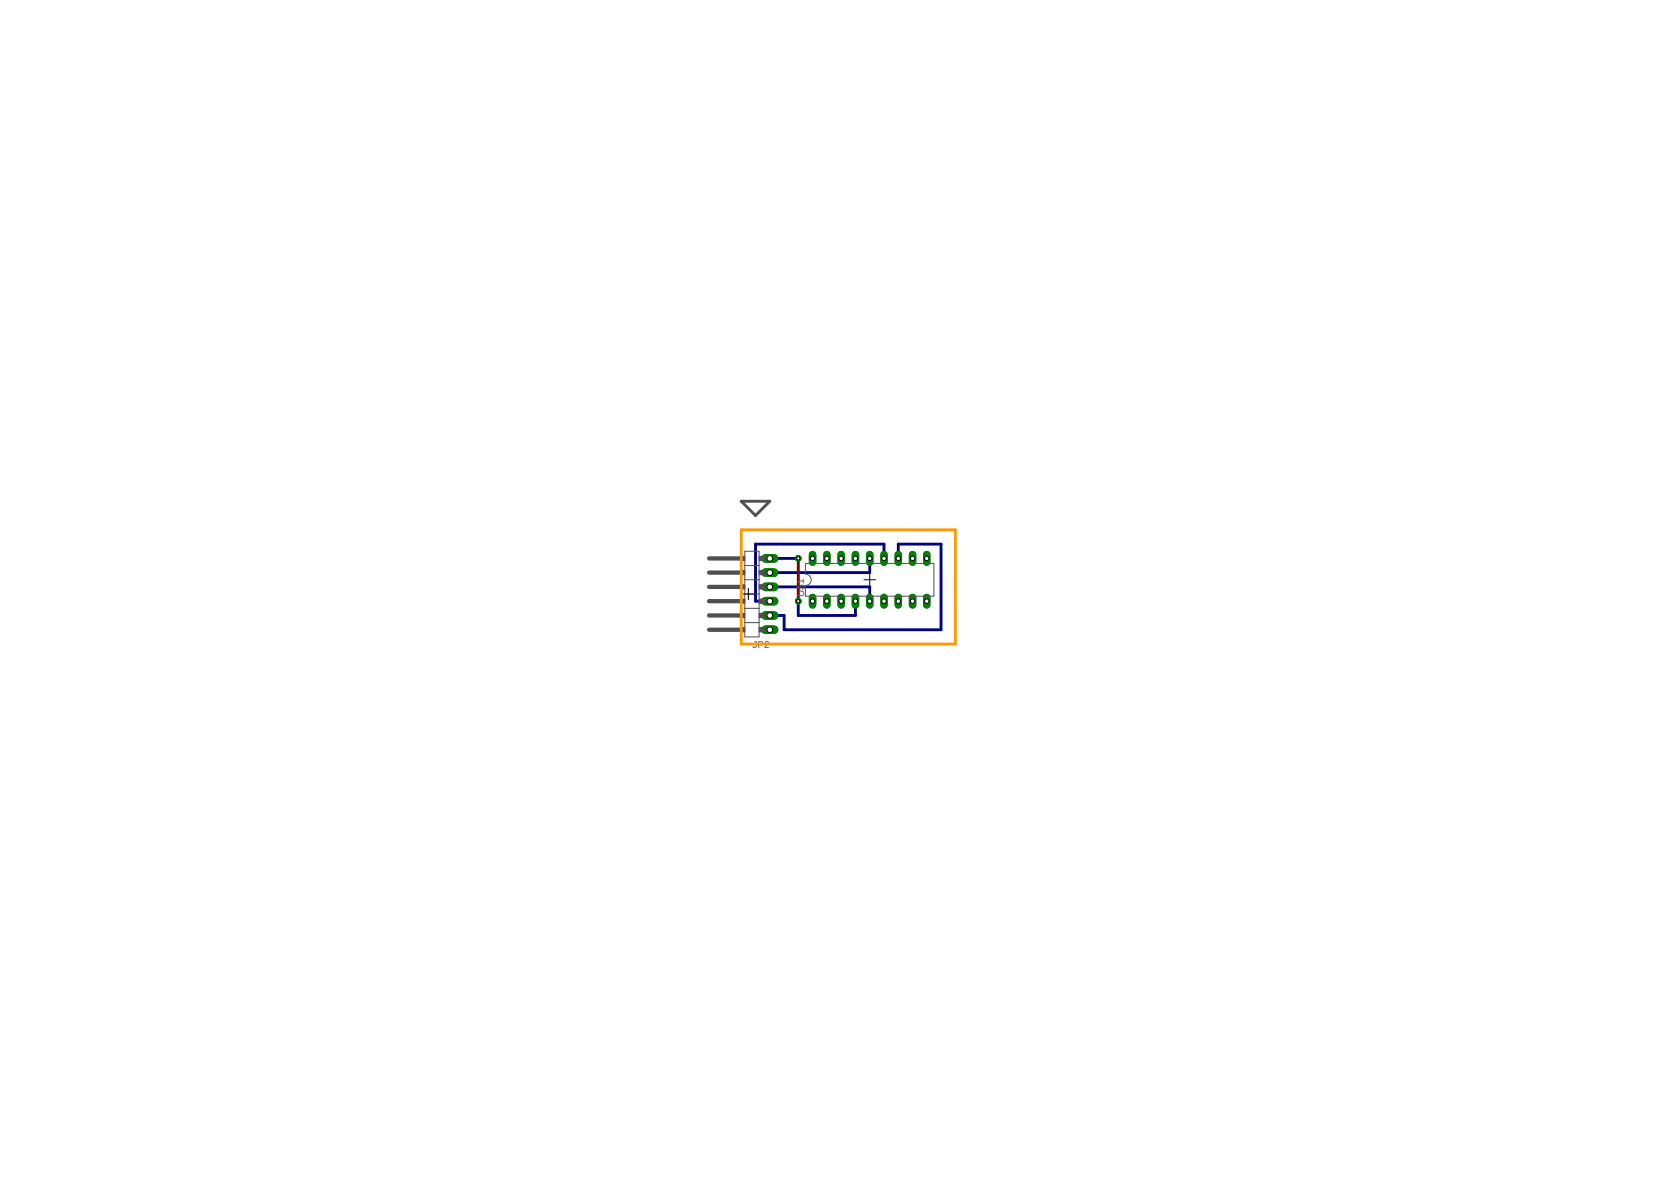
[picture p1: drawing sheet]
<svg xmlns="http://www.w3.org/2000/svg" width="297mm" height="210mm" viewBox="0 0 297 210" stroke-linecap="round" stroke-linejoin="round" font-family="sans-serif">
<defs><g id="words">
<g font-size="1.8" fill="#505050">
<text x="142.9" y="106.1" transform="rotate(-90 142.9 106.1)">U$</text>
<text x="142.9" y="103.8" transform="rotate(-90 142.9 103.8)">1</text>
<text x="133.8" y="115.1">JP2</text>
</g>
</g></defs>
<path d="M136.8 99.3h5.1M154.6 99.3v2.5h-17.8M157.1 99.3v-2.6h-22.8v10.1h2.5M159.7 99.3v-2.6h7.6v15.2h-27.9v-2.5h-2.6M136.8 104.3h17.8v2.5M141.9 106.8v2.6h10.2v-2.6" fill="none" stroke="#000080" stroke-width=".51"/>
<path d="M136.1 111.9h1.5" fill="none" stroke="#008000" stroke-width="1.5"/>
<circle cx="136.8" cy="111.9" r=".51" fill="#fff" stroke="#000" stroke-width=".18"/>
<path d="M136.1 109.4h1.5" fill="none" stroke="#008000" stroke-width="1.5"/>
<circle cx="136.8" cy="109.4" r=".51" fill="#fff" stroke="#000" stroke-width=".18"/>
<path d="M136.1 106.8h1.5" fill="none" stroke="#008000" stroke-width="1.5"/>
<circle cx="136.8" cy="106.8" r=".51" fill="#fff" stroke="#000" stroke-width=".18"/>
<path d="M136.1 104.3h1.5" fill="none" stroke="#008000" stroke-width="1.5"/>
<circle cx="136.8" cy="104.3" r=".51" fill="#fff" stroke="#000" stroke-width=".18"/>
<path d="M136.1 101.8h1.5" fill="none" stroke="#008000" stroke-width="1.5"/>
<circle cx="136.8" cy="101.8" r=".51" fill="#fff" stroke="#000" stroke-width=".18"/>
<path d="M136.1 99.3h1.5" fill="none" stroke="#008000" stroke-width="1.5"/>
<circle cx="136.8" cy="99.3" r=".51" fill="#fff" stroke="#000" stroke-width=".18"/>
<path d="M144.4 106.2v1.3" fill="none" stroke="#008000" stroke-width="1.3"/>
<circle cx="144.4" cy="106.8" r=".4" fill="#fff" stroke="#000" stroke-width=".18"/>
<path d="M147 106.2v1.3" fill="none" stroke="#008000" stroke-width="1.3"/>
<circle cx="147" cy="106.8" r=".4" fill="#fff" stroke="#000" stroke-width=".18"/>
<path d="M159.7 106.2v1.3" fill="none" stroke="#008000" stroke-width="1.3"/>
<circle cx="159.7" cy="106.8" r=".4" fill="#fff" stroke="#000" stroke-width=".18"/>
<path d="M162.2 106.2v1.3" fill="none" stroke="#008000" stroke-width="1.3"/>
<circle cx="162.2" cy="106.8" r=".4" fill="#fff" stroke="#000" stroke-width=".18"/>
<path d="M149.5 106.2v1.3" fill="none" stroke="#008000" stroke-width="1.3"/>
<circle cx="149.5" cy="106.8" r=".4" fill="#fff" stroke="#000" stroke-width=".18"/>
<path d="M152.1 106.2v1.3" fill="none" stroke="#008000" stroke-width="1.3"/>
<circle cx="152.1" cy="106.8" r=".4" fill="#fff" stroke="#000" stroke-width=".18"/>
<path d="M157.1 106.2v1.3" fill="none" stroke="#008000" stroke-width="1.3"/>
<circle cx="157.1" cy="106.8" r=".4" fill="#fff" stroke="#000" stroke-width=".18"/>
<path d="M154.6 106.2v1.3" fill="none" stroke="#008000" stroke-width="1.3"/>
<circle cx="154.6" cy="106.8" r=".4" fill="#fff" stroke="#000" stroke-width=".18"/>
<path d="M164.7 106.2v1.3" fill="none" stroke="#008000" stroke-width="1.3"/>
<circle cx="164.7" cy="106.8" r=".4" fill="#fff" stroke="#000" stroke-width=".18"/>
<path d="M164.7 98.6v1.3" fill="none" stroke="#008000" stroke-width="1.3"/>
<circle cx="164.7" cy="99.3" r=".4" fill="#fff" stroke="#000" stroke-width=".18"/>
<path d="M162.2 98.6v1.3" fill="none" stroke="#008000" stroke-width="1.3"/>
<circle cx="162.2" cy="99.3" r=".4" fill="#fff" stroke="#000" stroke-width=".18"/>
<path d="M159.7 98.6v1.3" fill="none" stroke="#008000" stroke-width="1.3"/>
<circle cx="159.7" cy="99.3" r=".4" fill="#fff" stroke="#000" stroke-width=".18"/>
<path d="M157.1 98.6v1.3" fill="none" stroke="#008000" stroke-width="1.3"/>
<circle cx="157.1" cy="99.3" r=".4" fill="#fff" stroke="#000" stroke-width=".18"/>
<path d="M154.6 98.6v1.3" fill="none" stroke="#008000" stroke-width="1.3"/>
<circle cx="154.6" cy="99.3" r=".4" fill="#fff" stroke="#000" stroke-width=".18"/>
<path d="M152.1 98.6v1.3" fill="none" stroke="#008000" stroke-width="1.3"/>
<circle cx="152.1" cy="99.3" r=".4" fill="#fff" stroke="#000" stroke-width=".18"/>
<path d="M149.5 98.6v1.3" fill="none" stroke="#008000" stroke-width="1.3"/>
<circle cx="149.5" cy="99.3" r=".4" fill="#fff" stroke="#000" stroke-width=".18"/>
<path d="M147 98.6v1.3" fill="none" stroke="#008000" stroke-width="1.3"/>
<circle cx="147" cy="99.3" r=".4" fill="#fff" stroke="#000" stroke-width=".18"/>
<path d="M144.4 98.6v1.3" fill="none" stroke="#008000" stroke-width="1.3"/>
<circle cx="144.4" cy="99.3" r=".4" fill="#fff" stroke="#000" stroke-width=".18"/>
<circle cx="141.9" cy="99.3" r=".51" fill="#008000" stroke="#008000" stroke-width=".18"/>
<circle cx="141.9" cy="99.3" r=".3" fill="#fff" stroke="#000" stroke-width=".18"/>
<circle cx="141.9" cy="106.8" r=".51" fill="#008000" stroke="#008000" stroke-width=".18"/>
<circle cx="141.9" cy="106.8" r=".3" fill="#fff" stroke="#000" stroke-width=".18"/>
<path d="M141.9 99.3v7.5" fill="none" stroke="#800000" stroke-width=".51"/>
<path d="M136.1 111.9h1.5" fill="none" stroke="#008000" stroke-width="1.5"/>
<circle cx="136.8" cy="111.9" r=".51" fill="#fff" stroke="#000" stroke-width=".18"/>
<path d="M136.1 109.4h1.5" fill="none" stroke="#008000" stroke-width="1.5"/>
<circle cx="136.8" cy="109.4" r=".51" fill="#fff" stroke="#000" stroke-width=".18"/>
<path d="M136.1 106.8h1.5" fill="none" stroke="#008000" stroke-width="1.5"/>
<circle cx="136.8" cy="106.8" r=".51" fill="#fff" stroke="#000" stroke-width=".18"/>
<path d="M136.1 104.3h1.5" fill="none" stroke="#008000" stroke-width="1.5"/>
<circle cx="136.8" cy="104.3" r=".51" fill="#fff" stroke="#000" stroke-width=".18"/>
<path d="M136.1 101.8h1.5" fill="none" stroke="#008000" stroke-width="1.5"/>
<circle cx="136.8" cy="101.8" r=".51" fill="#fff" stroke="#000" stroke-width=".18"/>
<path d="M136.1 99.3h1.5" fill="none" stroke="#008000" stroke-width="1.5"/>
<circle cx="136.8" cy="99.3" r=".51" fill="#fff" stroke="#000" stroke-width=".18"/>
<path d="M144.4 106.2v1.3" fill="none" stroke="#008000" stroke-width="1.3"/>
<circle cx="144.4" cy="106.8" r=".4" fill="#fff" stroke="#000" stroke-width=".18"/>
<path d="M147 106.2v1.3" fill="none" stroke="#008000" stroke-width="1.3"/>
<circle cx="147" cy="106.8" r=".4" fill="#fff" stroke="#000" stroke-width=".18"/>
<path d="M159.7 106.2v1.3" fill="none" stroke="#008000" stroke-width="1.3"/>
<circle cx="159.7" cy="106.8" r=".4" fill="#fff" stroke="#000" stroke-width=".18"/>
<path d="M162.2 106.2v1.3" fill="none" stroke="#008000" stroke-width="1.3"/>
<circle cx="162.2" cy="106.8" r=".4" fill="#fff" stroke="#000" stroke-width=".18"/>
<path d="M149.5 106.2v1.3" fill="none" stroke="#008000" stroke-width="1.3"/>
<circle cx="149.5" cy="106.8" r=".4" fill="#fff" stroke="#000" stroke-width=".18"/>
<path d="M152.1 106.2v1.3" fill="none" stroke="#008000" stroke-width="1.3"/>
<circle cx="152.1" cy="106.8" r=".4" fill="#fff" stroke="#000" stroke-width=".18"/>
<path d="M157.1 106.2v1.3" fill="none" stroke="#008000" stroke-width="1.3"/>
<circle cx="157.1" cy="106.8" r=".4" fill="#fff" stroke="#000" stroke-width=".18"/>
<path d="M154.6 106.2v1.3" fill="none" stroke="#008000" stroke-width="1.3"/>
<circle cx="154.6" cy="106.8" r=".4" fill="#fff" stroke="#000" stroke-width=".18"/>
<path d="M164.7 106.2v1.3" fill="none" stroke="#008000" stroke-width="1.3"/>
<circle cx="164.7" cy="106.8" r=".4" fill="#fff" stroke="#000" stroke-width=".18"/>
<path d="M164.7 98.6v1.3" fill="none" stroke="#008000" stroke-width="1.3"/>
<circle cx="164.7" cy="99.3" r=".4" fill="#fff" stroke="#000" stroke-width=".18"/>
<path d="M162.2 98.6v1.3" fill="none" stroke="#008000" stroke-width="1.3"/>
<circle cx="162.2" cy="99.3" r=".4" fill="#fff" stroke="#000" stroke-width=".18"/>
<path d="M159.7 98.6v1.3" fill="none" stroke="#008000" stroke-width="1.3"/>
<circle cx="159.7" cy="99.3" r=".4" fill="#fff" stroke="#000" stroke-width=".18"/>
<path d="M157.1 98.6v1.3" fill="none" stroke="#008000" stroke-width="1.3"/>
<circle cx="157.1" cy="99.3" r=".4" fill="#fff" stroke="#000" stroke-width=".18"/>
<path d="M154.6 98.6v1.3" fill="none" stroke="#008000" stroke-width="1.3"/>
<circle cx="154.6" cy="99.3" r=".4" fill="#fff" stroke="#000" stroke-width=".18"/>
<path d="M152.1 98.6v1.3" fill="none" stroke="#008000" stroke-width="1.3"/>
<circle cx="152.1" cy="99.3" r=".4" fill="#fff" stroke="#000" stroke-width=".18"/>
<path d="M149.5 98.6v1.3" fill="none" stroke="#008000" stroke-width="1.3"/>
<circle cx="149.5" cy="99.3" r=".4" fill="#fff" stroke="#000" stroke-width=".18"/>
<path d="M147 98.6v1.3" fill="none" stroke="#008000" stroke-width="1.3"/>
<circle cx="147" cy="99.3" r=".4" fill="#fff" stroke="#000" stroke-width=".18"/>
<path d="M144.4 98.6v1.3" fill="none" stroke="#008000" stroke-width="1.3"/>
<circle cx="144.4" cy="99.3" r=".4" fill="#fff" stroke="#000" stroke-width=".18"/>
<circle cx="141.9" cy="99.3" r=".51" fill="#008000" stroke="#008000" stroke-width=".18"/>
<circle cx="141.9" cy="99.3" r=".3" fill="#fff" stroke="#000" stroke-width=".18"/>
<circle cx="141.9" cy="106.8" r=".51" fill="#008000" stroke="#008000" stroke-width=".18"/>
<circle cx="141.9" cy="106.8" r=".3" fill="#fff" stroke="#000" stroke-width=".18"/>
<path d="M132.4 98h2.5v15.2h-2.5zM132.4 110.7h2.5M132.4 108.1h2.5M132.4 105.6h2.5M132.4 103h2.5M132.4 100.5h2.5M143.2 100.1h22.8v5.9h-22.8v-1.9a1.02 1.02 0 0 0 1-1.1 1.02 1.02 0 0 0-1-1z" fill="none" stroke="#505050" stroke-width=".18"/>
<path d="M126 99.3h5.8M126 111.9h5.8M126 109.4h5.8M126 106.8h5.8M126 104.3h5.8M126 101.8h5.8" fill="none" stroke="#505050" stroke-width=".76"/>
<g fill="#505050" stroke="#505050" stroke-width=".18">
<path d="M131.9 111.5h.5v.8h-.5z"/>
<path d="M131.9 109h.5v.8h-.5z"/>
<path d="M131.9 106.5h.5v.7h-.5z"/>
<path d="M131.9 103.9h.5v.8h-.5z"/>
<path d="M131.9 101.4h.5v.8h-.5z"/>
<path d="M131.9 98.9h.5v.7h-.5z"/>
<path d="M134.9 111.5h1.1v.8h-1.1z"/>
<path d="M134.9 109h1.1v.8h-1.1z"/>
<path d="M134.9 106.5h1.1v.7h-1.1z"/>
<path d="M134.9 103.9h1.1v.8h-1.1z"/>
<path d="M134.9 101.4h1.1v.8h-1.1z"/>
<path d="M134.9 98.9h1.1v.7h-1.1z"/>
</g>
<path d="M131.8 89.1h5l-2.5 2.5z" fill="none" stroke="#505050" stroke-width=".51"/>
<path d="M132 105.6h2M133 104.6v2M153.6 103h2M154.6 102v2.1" fill="none" stroke="#000" stroke-width=".18"/>
<path d="M131.8 94.2h38v20.3h-38z" fill="none" stroke="#f90" stroke-width=".51"/>
<use href="#words"/>
</svg>
